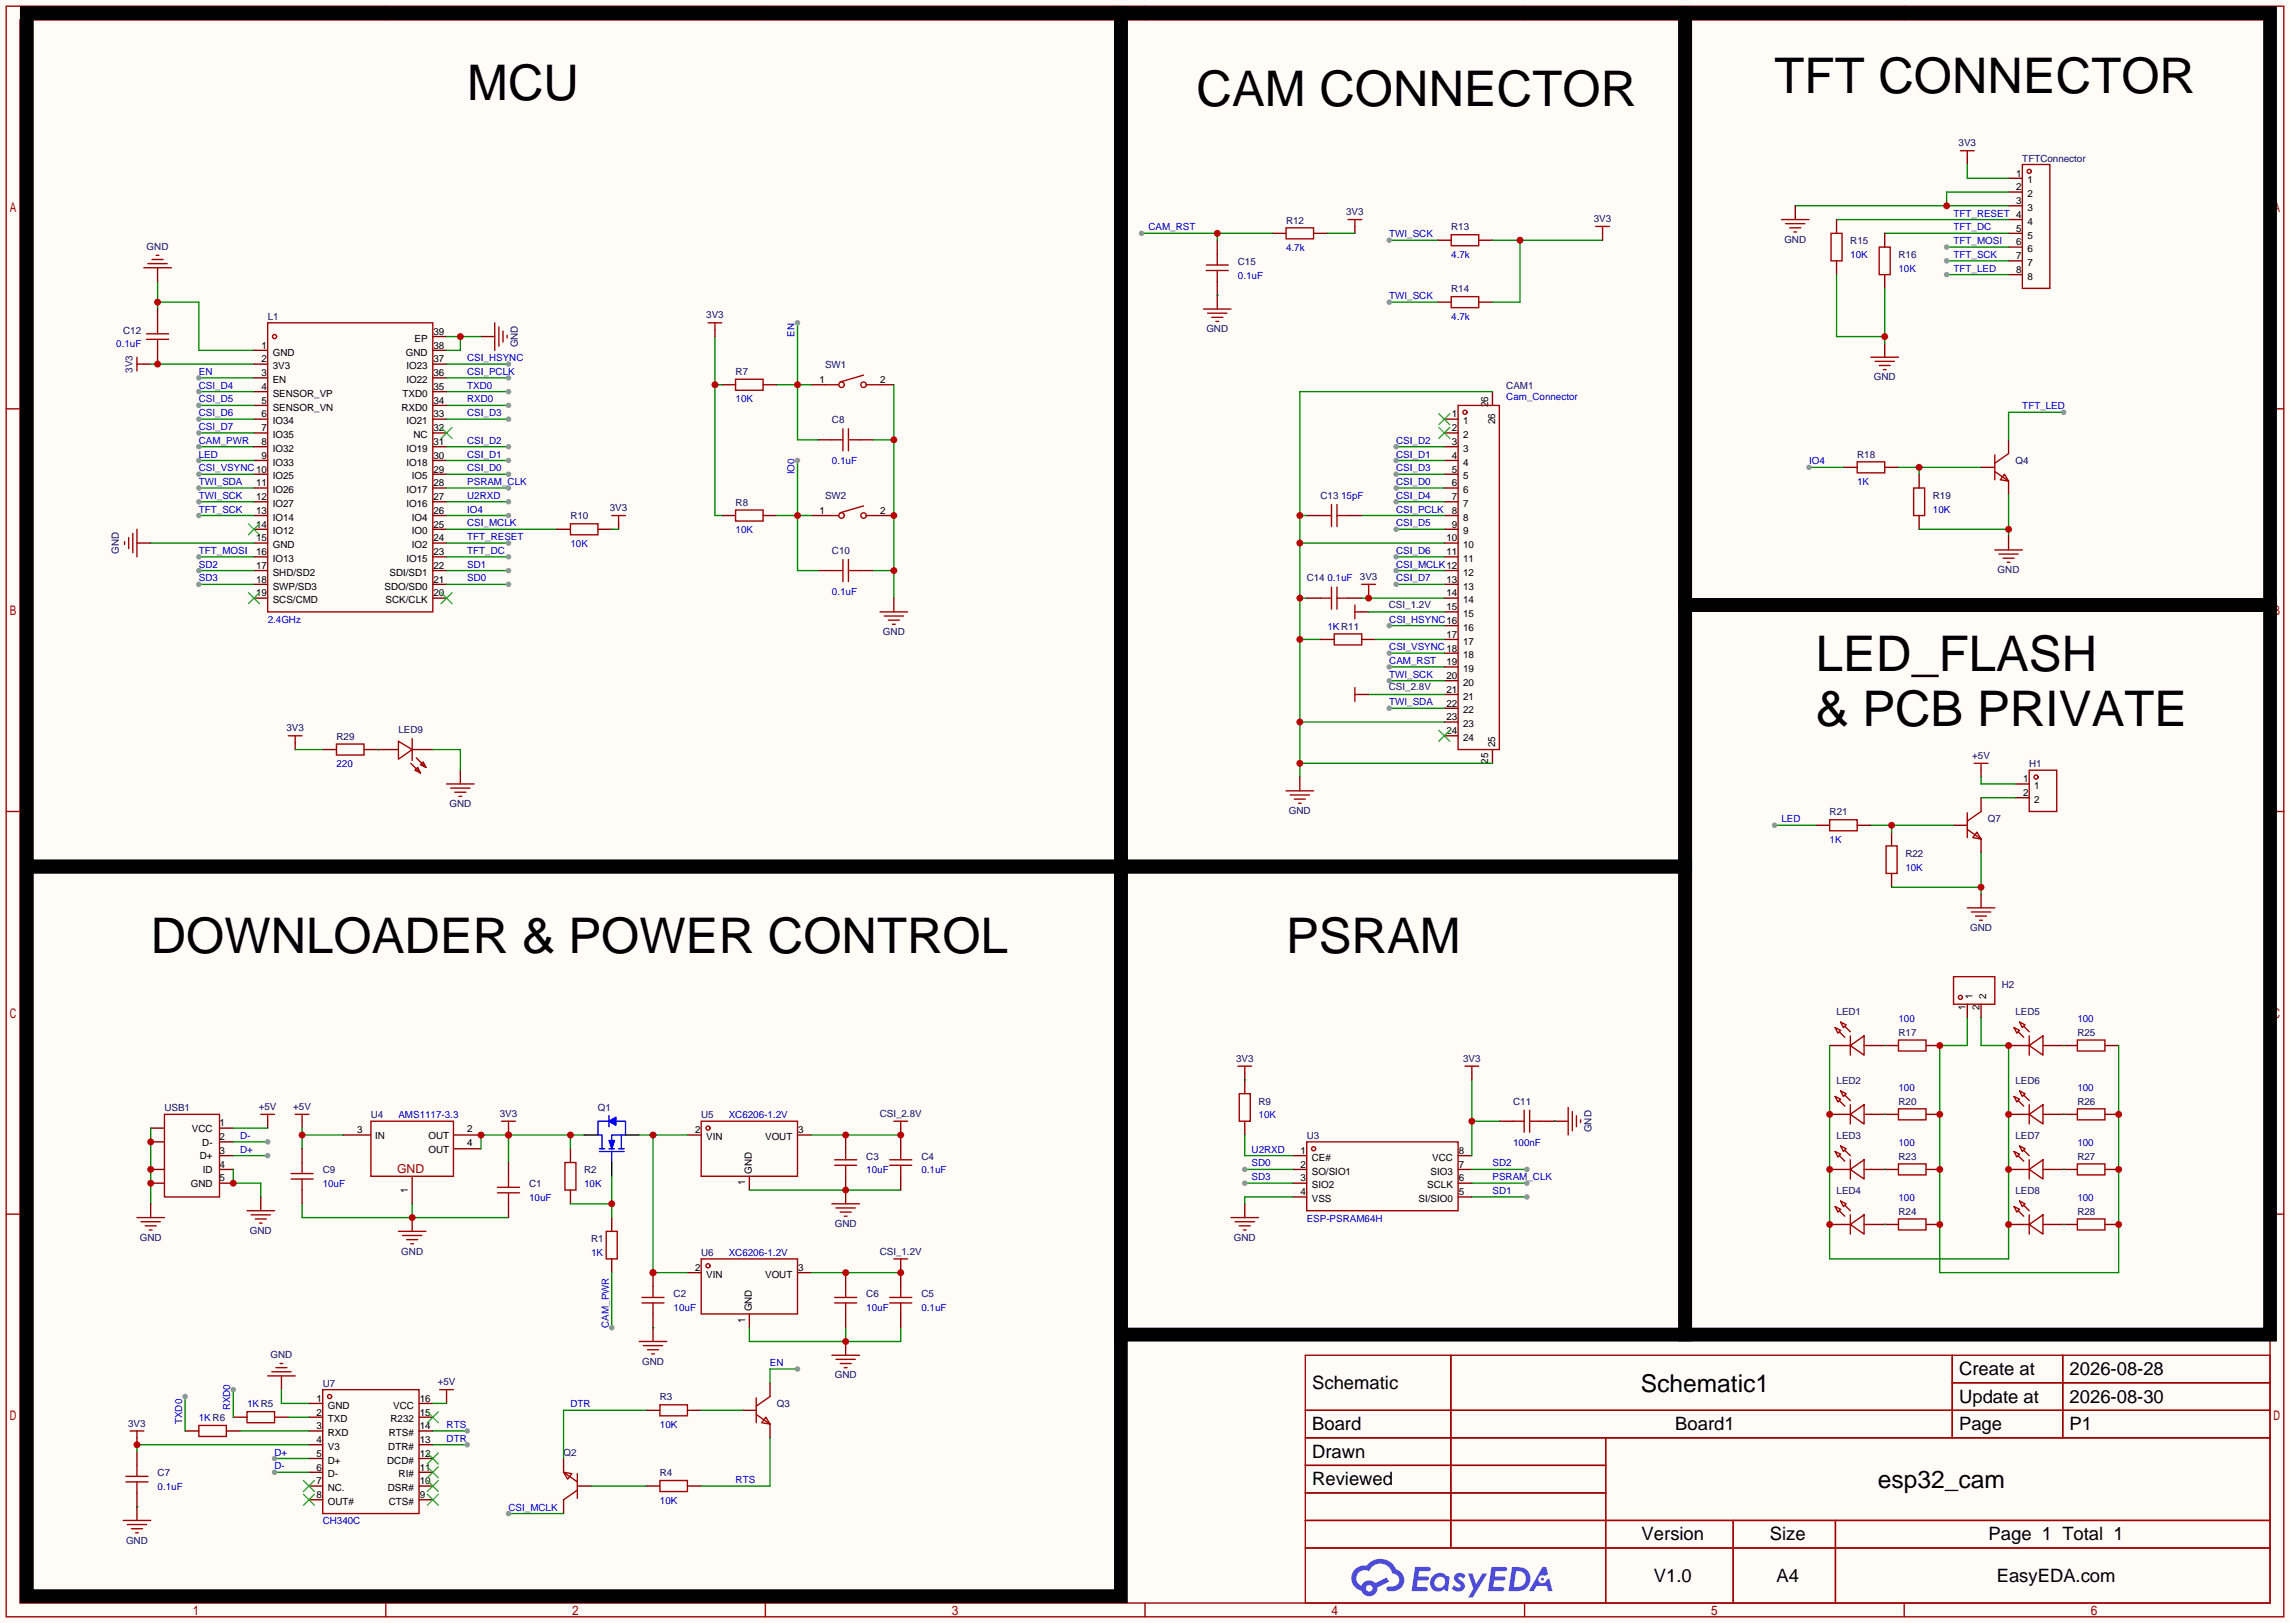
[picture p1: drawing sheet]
<svg xmlns="http://www.w3.org/2000/svg" width="423mm" height="299mm" viewBox="0 0 423 299" stroke-linecap="round" stroke-linejoin="round" font-family="sans-serif">
<defs><g id="words">
<g font-size="9.1">
<text x="327.5" y="17.1">TFT CONNECTOR</text>
<text x="86.2" y="18.4">MCU</text>
<text x="220.9" y="19.6">CAM CONNECTOR</text>
<text x="335.2" y="123.8">LED_FLASH</text>
<text x="335.2" y="133.9">&amp; PCB PRIVATE</text>
<text x="27.8" y="175.9">DOWNLOADER &amp; POWER CONTROL</text>
<text x="237.4" y="175.9">PSRAM</text>
</g>
<g font-size="4.5">
<text x="302.8" y="256.9">Schematic1</text>
<text x="346.6" y="274.6">esp32_cam</text>
</g>
<g font-size="3.4">
<text x="242.2" y="256.3">Schematic</text>
<text x="361.6" y="253.8">Create at</text>
<text x="382" y="253.8">2026-08-28</text>
<text x="242.2" y="263.9">Board</text>
<text x="309.2" y="263.9">Board1</text>
<text x="361.6" y="258.8">Update at</text>
<text x="361.6" y="263.9">Page</text>
<text x="382" y="258.8">2026-08-30</text>
<text x="382" y="263.9">P1</text>
<text x="242.2" y="269">Drawn</text>
<text x="242.2" y="274.1">Reviewed</text>
<text x="303" y="284.2">Version</text>
<text x="326.7" y="284.2">Size</text>
<text x="367" y="284.2">Page 1 Total 1</text>
<text x="305.3" y="291.9">V1.0</text>
<text x="327.9" y="291.9">A4</text>
<text x="368.5" y="291.9">EasyEDA.com</text>
</g>
<text font-size="2.3" fill="#a00000" x="73.3" y="216.3">GND</text>
<g font-size="1.8" fill="#000080">
<text x="361.5" y="27">3V3</text>
<text x="373.3" y="29.8">TFTConnector</text>
<text x="237.4" y="41.2">R12</text>
<text x="248.5" y="39.7">3V3</text>
<text x="294.2" y="41">3V3</text>
<text x="27.1" y="46.1">GND</text>
<text x="267.8" y="42.5">R13</text>
<text x="329.3" y="44.8">GND</text>
<text x="341.5" y="45">R15</text>
<text x="350.4" y="47.6">R16</text>
<text x="228.5" y="48.9">C15</text>
<text x="267.8" y="53.9">R14</text>
<text x="49.4" y="59">L1</text>
<text x="130.3" y="58.8">3V3</text>
<text x="22.7" y="61.6">C12</text>
<text x="95.6" y="64.1" transform="rotate(-90 95.6 64.1)">GND</text>
<text x="222.6" y="61.3">GND</text>
<text x="24.5" y="68.8" transform="rotate(-90 24.5 68.8)">3V3</text>
<text x="135.8" y="69.2">R7</text>
<text x="152.3" y="67.9">SW1</text>
<text x="278" y="71.7">CAM1</text>
<text x="345.8" y="70.2">GND</text>
<text x="153.5" y="78.1">C8</text>
<text x="342.8" y="84.4">R18</text>
<text x="372" y="85.7">Q4</text>
<text x="105.3" y="95.8">R10</text>
<text x="112.6" y="94.3">3V3</text>
<text x="135.8" y="93.3">R8</text>
<text x="152.3" y="92">SW2</text>
<text x="243.7" y="92">C13</text>
<text x="356.7" y="92">R19</text>
<text x="21.9" y="102.2" transform="rotate(-90 21.9 102.2)">GND</text>
<text x="153.5" y="102.2">C10</text>
<text x="241.2" y="107.3">C14</text>
<text x="251" y="107">3V3</text>
<text x="368.7" y="105.8">GND</text>
<text x="256.3" y="112.1">CSI_1.2V</text>
<text x="163" y="117.2">GND</text>
<text x="256.3" y="127.3">CSI_2.8V</text>
<text x="52.9" y="135">3V3</text>
<text x="62.1" y="136.5">R29</text>
<text x="73.5" y="135.2">LED9</text>
<text x="364" y="140">+5V</text>
<text x="374.5" y="141.6">H1</text>
<text x="82.9" y="148.9">GND</text>
<text x="237.9" y="150.2">GND</text>
<text x="337.7" y="150.5">R21</text>
<text x="366.9" y="151.7">Q7</text>
<text x="351.7" y="158.1">R22</text>
<text x="363.6" y="171.8">GND</text>
<text x="369.4" y="182.2">H2</text>
<text x="339" y="187.3">LED1</text>
<text x="350.4" y="191.1">R17</text>
<text x="372" y="187.3">LED5</text>
<text x="383.4" y="191.1">R25</text>
<text x="228.1" y="195.9">3V3</text>
<text x="270" y="195.9">3V3</text>
<text x="232.3" y="203.8">R9</text>
<text x="279.3" y="203.8">C11</text>
<text x="339" y="200">LED2</text>
<text x="350.4" y="203.8">R20</text>
<text x="372" y="200">LED6</text>
<text x="383.4" y="203.8">R26</text>
<text x="30.4" y="205.1">USB1</text>
<text x="47.8" y="204.8">+5V</text>
<text x="54.1" y="204.8">+5V</text>
<text x="68.5" y="206.3">U4</text>
<text x="92.2" y="206.1">3V3</text>
<text x="110.4" y="205.1">Q1</text>
<text x="129.4" y="206.3">U5</text>
<text x="162.4" y="206.1">CSI_2.8V</text>
<text x="293.7" y="208.9" transform="rotate(-90 293.7 208.9)">GND</text>
<text x="159.9" y="214">C3</text>
<text x="170.1" y="214">C4</text>
<text x="241.2" y="210.1">U3</text>
<text x="339" y="210.1">LED3</text>
<text x="350.4" y="214">R23</text>
<text x="372" y="210.1">LED7</text>
<text x="383.4" y="214">R27</text>
<text x="59.6" y="216.5">C9</text>
<text x="97.7" y="219">C1</text>
<text x="107.8" y="216.5">R2</text>
<text x="339" y="220.3">LED4</text>
<text x="372" y="220.3">LED8</text>
<text x="46.1" y="227.7">GND</text>
<text x="154.1" y="226.4">GND</text>
<text x="350.4" y="224.1">R24</text>
<text x="383.4" y="224.1">R28</text>
<text x="25.8" y="228.9">GND</text>
<text x="74.1" y="231.5">GND</text>
<text x="109.1" y="229.2">R1</text>
<text x="129.4" y="231.7">U6</text>
<text x="162.4" y="231.5">CSI_1.2V</text>
<text x="227.7" y="228.9">GND</text>
<text x="124.3" y="239.4">C2</text>
<text x="159.9" y="239.4">C6</text>
<text x="170.1" y="239.4">C5</text>
<text x="49.9" y="250.5">GND</text>
<text x="118.5" y="251.8">GND</text>
<text x="59.6" y="255.9">U7</text>
<text x="80.8" y="255.6">+5V</text>
<text x="154.1" y="254.3">GND</text>
<text x="23.7" y="263.2">3V3</text>
<text x="121.8" y="258.4">R3</text>
<text x="143.4" y="259.7">Q3</text>
<text x="104" y="268.6">Q2</text>
<text x="29.1" y="272.4">C7</text>
<text x="121.8" y="272.4">R4</text>
<text x="23.3" y="284.8">GND</text>
</g>
<g font-size="1.8">
<text x="372.1" y="32.6">1</text>
<text x="372.1" y="35.1">2</text>
<text x="374.2" y="33.9">1</text>
<text x="372.1" y="37.7">3</text>
<text x="374.2" y="36.4">2</text>
<text x="374.2" y="38.9">3</text>
<text x="374.2" y="41.5">4</text>
<text x="372.1" y="42.7">5</text>
<text x="372.1" y="45.3">6</text>
<text x="372.1" y="47.8">7</text>
<text x="374.2" y="44">5</text>
<text x="374.2" y="46.6">6</text>
<text x="372.1" y="50.4">8</text>
<text x="374.2" y="49.1">7</text>
<text x="374.2" y="51.6">8</text>
<text x="48.3" y="64.3">1</text>
<text x="50.3" y="65.6">GND</text>
<text x="74.9" y="65.6">GND</text>
<text x="76.5" y="63.1">EP</text>
<text x="80" y="64.3">38</text>
<text x="80" y="61.8">39</text>
<text x="48.3" y="66.9">2</text>
<text x="48.3" y="69.4">3</text>
<text x="48.3" y="72">4</text>
<text x="50.3" y="68.1">3V3</text>
<text x="50.3" y="70.7">EN</text>
<text x="75" y="70.7">IO22</text>
<text x="75" y="68.1">IO23</text>
<text x="80" y="72">35</text>
<text x="80" y="69.4">36</text>
<text x="80" y="66.9">37</text>
<text x="151.3" y="70.7">1</text>
<text x="162.4" y="70.7">2</text>
<text x="48.3" y="74.5">5</text>
<text x="48.3" y="77">6</text>
<text x="50.3" y="73.2">SENSOR_VP</text>
<text x="50.3" y="75.8">SENSOR_VN</text>
<text x="74.1" y="75.8">RXD0</text>
<text x="74.3" y="73.2">TXD0</text>
<text x="80" y="77">33</text>
<text x="80" y="74.5">34</text>
<text x="268" y="77">1</text>
<text x="274.7" y="75.2" transform="rotate(-90 274.7 75.2)">26</text>
<text x="48.3" y="79.6">7</text>
<text x="48.3" y="82.1">8</text>
<text x="50.3" y="78.3">IO34</text>
<text x="50.3" y="80.8">IO35</text>
<text x="50.3" y="83.4">IO32</text>
<text x="75" y="83.4">IO19</text>
<text x="75" y="78.3">IO21</text>
<text x="76.3" y="80.8">NC</text>
<text x="80" y="82.1">31</text>
<text x="80" y="79.6">32</text>
<text x="268" y="82.1">3</text>
<text x="268" y="79.6">2</text>
<text x="270.1" y="83.4">3</text>
<text x="270.1" y="80.8">2</text>
<text x="270.1" y="78.3">1</text>
<text x="275.9" y="78.2" transform="rotate(-90 275.9 78.2)">26</text>
<text x="47.3" y="89.7">11</text>
<text x="48.3" y="84.7">9</text>
<text x="50.3" y="85.9">IO33</text>
<text x="50.3" y="88.5">IO25</text>
<text x="75" y="85.9">IO18</text>
<text x="76" y="88.5">IO5</text>
<text x="80" y="89.7">28</text>
<text x="80" y="87.2">29</text>
<text x="80" y="84.7">30</text>
<text x="268" y="89.7">6</text>
<text x="268" y="87.2">5</text>
<text x="268" y="84.7">4</text>
<text x="270.1" y="88.5">5</text>
<text x="270.1" y="85.9">4</text>
<text x="47.3" y="92.3">12</text>
<text x="47.3" y="94.8">13</text>
<text x="50.3" y="91">IO26</text>
<text x="50.3" y="93.5">IO27</text>
<text x="75" y="93.5">IO16</text>
<text x="75" y="91">IO17</text>
<text x="80" y="94.8">26</text>
<text x="80" y="92.3">27</text>
<text x="151.3" y="94.8">1</text>
<text x="162.4" y="94.8">2</text>
<text x="268" y="94.8">8</text>
<text x="268" y="92.3">7</text>
<text x="270.1" y="93.5">7</text>
<text x="270.1" y="91">6</text>
<text x="47.3" y="97.4">14</text>
<text x="47.3" y="99.9">15</text>
<text x="50.3" y="96.1">IO14</text>
<text x="50.3" y="98.6">IO12</text>
<text x="50.3" y="101.2">GND</text>
<text x="76" y="101.2">IO2</text>
<text x="76" y="98.6">IO0</text>
<text x="76" y="96.1">IO4</text>
<text x="80" y="99.9">24</text>
<text x="80" y="97.4">25</text>
<text x="267" y="99.9">10</text>
<text x="268" y="97.4">9</text>
<text x="270.1" y="101.2">10</text>
<text x="270.1" y="98.6">9</text>
<text x="270.1" y="96.1">8</text>
<text x="47.3" y="102.4">16</text>
<text x="47.3" y="105">17</text>
<text x="47.3" y="107.5">18</text>
<text x="50.3" y="103.7">IO13</text>
<text x="50.3" y="106.2">SHD/SD2</text>
<text x="71.9" y="106.2">SDI/SD1</text>
<text x="75" y="103.7">IO15</text>
<text x="80" y="107.5">21</text>
<text x="80" y="105">22</text>
<text x="80" y="102.4">23</text>
<text x="267" y="107.5">13</text>
<text x="267" y="102.4">11</text>
<text x="270.1" y="106.2">12</text>
<text x="270.1" y="103.7">11</text>
<text x="47.3" y="110.1">19</text>
<text x="50.3" y="108.8">SWP/SD3</text>
<text x="50.3" y="111.3">SCS/CMD</text>
<text x="71" y="108.8">SDO/SD0</text>
<text x="71.2" y="111.3">SCK/CLK</text>
<text x="80" y="110.1">20</text>
<text x="267" y="112.6">15</text>
<text x="267" y="110.1">14</text>
<text x="270.1" y="113.9">15</text>
<text x="270.1" y="111.3">14</text>
<text x="270.1" y="108.8">13</text>
<text x="267" y="117.7">17</text>
<text x="270.1" y="118.9">17</text>
<text x="270.1" y="116.4">16</text>
<text x="267" y="125.3">20</text>
<text x="267" y="122.8">19</text>
<text x="270.1" y="124">19</text>
<text x="270.1" y="121.5">18</text>
<text x="267" y="130.4">22</text>
<text x="267" y="127.8">21</text>
<text x="270.1" y="131.6">22</text>
<text x="270.1" y="129.1">21</text>
<text x="270.1" y="126.6">20</text>
<text x="267" y="135.5">24</text>
<text x="267" y="132.9">23</text>
<text x="270.1" y="136.7">24</text>
<text x="270.1" y="134.2">23</text>
<text x="275.9" y="137.8" transform="rotate(-90 275.9 137.8)">25</text>
<text x="274.7" y="140.9" transform="rotate(-90 274.7 140.9)">25</text>
<text x="373.4" y="144.3">1</text>
<text x="373.4" y="146.9">2</text>
<text x="375.5" y="145.6">1</text>
<text x="375.5" y="148.2">2</text>
<text x="364.1" y="184.4" transform="rotate(-90 364.1 184.4)">1</text>
<text x="366.6" y="184.4" transform="rotate(-90 366.6 184.4)">2</text>
<text x="362.8" y="186.4" transform="rotate(-90 362.8 186.4)">1</text>
<text x="365.3" y="186.4" transform="rotate(-90 365.3 186.4)">2</text>
<text x="35.4" y="208.9">VCC</text>
<text x="40.5" y="207.8">1</text>
<text x="65.9" y="209.1">3</text>
<text x="86.2" y="208.9">2</text>
<text x="128.3" y="209.1">2</text>
<text x="147.3" y="209.1">3</text>
<text x="36.9" y="213.9">D+</text>
<text x="37.3" y="211.4">D-</text>
<text x="40.5" y="215.5">4</text>
<text x="40.5" y="212.9">3</text>
<text x="40.5" y="210.4">2</text>
<text x="69.2" y="210.1">IN</text>
<text x="79.1" y="210.1">OUT</text>
<text x="79.1" y="212.7">OUT</text>
<text x="86.2" y="211.4">4</text>
<text x="130.4" y="210.4">VIN</text>
<text x="141.2" y="210.4">VOUT</text>
<text x="240" y="212.9">1</text>
<text x="240" y="215.5">2</text>
<text x="242.1" y="214.2">CE#</text>
<text x="264.3" y="214.2">VCC</text>
<text x="269.2" y="215.5">7</text>
<text x="269.2" y="212.9">8</text>
<text x="35.2" y="219">GND</text>
<text x="37.4" y="216.5">ID</text>
<text x="40.5" y="218">5</text>
<text x="75.3" y="220.1" transform="rotate(-90 75.3 220.1)">1</text>
<text x="137.5" y="218.7" transform="rotate(-90 137.5 218.7)">1</text>
<text x="138.8" y="216.6" transform="rotate(-90 138.8 216.6)">GND</text>
<text x="240" y="218">3</text>
<text x="240" y="220.5">4</text>
<text x="242.1" y="216.7">SO/SIO1</text>
<text x="242.1" y="219.3">SIO2</text>
<text x="242.1" y="221.8">VSS</text>
<text x="261.8" y="221.8">SI/SIO0</text>
<text x="263.4" y="219.3">SCLK</text>
<text x="264" y="216.7">SIO3</text>
<text x="269.2" y="220.5">5</text>
<text x="269.2" y="218">6</text>
<text x="128.3" y="234.5">2</text>
<text x="130.4" y="235.8">VIN</text>
<text x="141.2" y="235.8">VOUT</text>
<text x="147.3" y="234.5">3</text>
<text x="137.5" y="244.1" transform="rotate(-90 137.5 244.1)">1</text>
<text x="138.8" y="242" transform="rotate(-90 138.8 242)">GND</text>
<text x="58.4" y="258.6">1</text>
<text x="58.4" y="261.2">2</text>
<text x="58.4" y="263.7">3</text>
<text x="60.5" y="259.9">GND</text>
<text x="60.5" y="262.5">TXD</text>
<text x="72.1" y="262.5">R232</text>
<text x="72.6" y="259.9">VCC</text>
<text x="77.5" y="263.7">14</text>
<text x="77.5" y="261.2">15</text>
<text x="77.5" y="258.6">16</text>
<text x="58.4" y="266.3">4</text>
<text x="58.4" y="268.8">5</text>
<text x="60.5" y="265">RXD</text>
<text x="60.5" y="267.5">V3</text>
<text x="71.7" y="267.5">DTR#</text>
<text x="71.8" y="265">RTS#</text>
<text x="77.5" y="268.8">12</text>
<text x="77.5" y="266.3">13</text>
<text x="58.4" y="271.3">6</text>
<text x="58.4" y="273.9">7</text>
<text x="60.5" y="270.1">D+</text>
<text x="60.5" y="272.6">D-</text>
<text x="60.5" y="275.2">NC.</text>
<text x="71.5" y="270.1">DCD#</text>
<text x="71.6" y="275.2">DSR#</text>
<text x="73.6" y="272.6">RI#</text>
<text x="77.5" y="273.9">10</text>
<text x="77.5" y="271.3">11</text>
<text x="58.4" y="276.4">8</text>
<text x="60.5" y="277.7">OUT#</text>
<text x="71.8" y="277.7">CTS#</text>
<text x="77.5" y="276.4">9</text>
</g>
<g font-size="1.8" fill="#00f">
<text x="360.6" y="40">TFT_RESET 4</text>
<text x="212" y="42.5">CAM_RST</text>
<text x="237.4" y="46.3">4.7k</text>
<text x="256.4" y="43.8">TWI_SCK</text>
<text x="267.8" y="47.6">4.7k</text>
<text x="341.5" y="47.6">10K</text>
<text x="360.6" y="47.6">TFT_SCK</text>
<text x="360.6" y="45">TFT_MOSI</text>
<text x="360.6" y="42.5">TFT_DC</text>
<text x="228.5" y="51.4">0.1uF</text>
<text x="350.4" y="50.1">10K</text>
<text x="360.6" y="50.1">TFT_LED</text>
<text x="256.4" y="55.2">TWI_SCK</text>
<text x="267.8" y="59">4.7k</text>
<text x="21.5" y="64.1">0.1uF</text>
<text x="146.6" y="62.1" transform="rotate(-90 146.6 62.1)">EN</text>
<text x="36.7" y="69.2">EN</text>
<text x="36.7" y="71.7">CSI_D4</text>
<text x="86.2" y="71.7">TXD0</text>
<text x="86.2" y="66.6">CSI_HSYNC</text>
<text x="86.2" y="69.2">CSI_PCLK</text>
<text x="36.7" y="74.3">CSI_D5</text>
<text x="36.7" y="76.8">CSI_D6</text>
<text x="86.2" y="74.3">RXD0</text>
<text x="86.2" y="76.8">CSI_D3</text>
<text x="135.8" y="74.3">10K</text>
<text x="278" y="73.8">Cam_Connector</text>
<text x="373.3" y="75.5">TFT_LED</text>
<text x="36.7" y="81.9">CAM_PWR</text>
<text x="36.7" y="79.3">CSI_D7</text>
<text x="86.2" y="81.9">CSI_D2</text>
<text x="257.7" y="81.9">CSI_D2</text>
<text x="36.7" y="87">CSI_VSYNC10</text>
<text x="36.7" y="89.5">TWI_SDA</text>
<text x="36.7" y="84.4">LED</text>
<text x="86.2" y="89.5">PSRAM_CLK</text>
<text x="86.2" y="87">CSI_D0</text>
<text x="86.2" y="84.4">CSI_D1</text>
<text x="146.6" y="87.5" transform="rotate(-90 146.6 87.5)">IO0</text>
<text x="153.5" y="85.7">0.1uF</text>
<text x="257.7" y="84.4">CSI_D1</text>
<text x="257.7" y="87">CSI_D3</text>
<text x="257.7" y="89.5">CSI_D0</text>
<text x="333.9" y="85.7">IO4</text>
<text x="342.8" y="89.5">1K</text>
<text x="36.7" y="92">TWI_SCK</text>
<text x="36.7" y="94.6">TFT_SCK</text>
<text x="86.2" y="92">U2RXD</text>
<text x="86.2" y="94.6">IO4</text>
<text x="247.5" y="92">15pF</text>
<text x="257.7" y="92">CSI_D4</text>
<text x="257.7" y="94.6">CSI_PCLK</text>
<text x="356.7" y="94.6">10K</text>
<text x="86.2" y="97.1">CSI_MCLK</text>
<text x="86.2" y="99.7">TFT_RESET</text>
<text x="105.3" y="100.9">10K</text>
<text x="135.8" y="98.4">10K</text>
<text x="257.7" y="97.1">CSI_D5</text>
<text x="36.7" y="107.3">SD3</text>
<text x="36.7" y="104.7">SD2</text>
<text x="36.7" y="102.2">TFT_MOSI</text>
<text x="86.2" y="107.3">SD0</text>
<text x="86.2" y="104.7">SD1</text>
<text x="86.2" y="102.2">TFT_DC</text>
<text x="245" y="107.3">0.1uF</text>
<text x="257.7" y="102.2">CSI_D6</text>
<text x="257.7" y="104.7">CSI_MCLK12</text>
<text x="257.7" y="107.3">CSI_D7</text>
<text x="153.5" y="109.8">0.1uF</text>
<text x="49.4" y="114.9">2.4GHz</text>
<text x="245" y="116.2">1K R11</text>
<text x="256.4" y="114.9">CSI_HSYNC16</text>
<text x="256.4" y="120">CSI_VSYNC18</text>
<text x="256.4" y="122.5">CAM_RST</text>
<text x="256.4" y="125.1">TWI_SCK</text>
<text x="256.4" y="130.1">TWI_SDA</text>
<text x="62.1" y="141.6">220</text>
<text x="328.8" y="151.7">LED</text>
<text x="337.7" y="155.5">1K</text>
<text x="351.7" y="160.6">10K</text>
<text x="350.4" y="188.6">100</text>
<text x="383.4" y="188.6">100</text>
<text x="350.4" y="201.3">100</text>
<text x="383.4" y="201.3">100</text>
<text x="73.5" y="206.3">AMS1117-3.3</text>
<text x="134.5" y="206.3">XC6206-1.2V</text>
<text x="232.3" y="206.3">10K</text>
<text x="44.3" y="212.7">D+</text>
<text x="44.3" y="210.1">D-</text>
<text x="231" y="212.7">U2RXD</text>
<text x="231" y="215.2">SD0</text>
<text x="275.5" y="215.2">SD2</text>
<text x="279.3" y="211.4">100nF</text>
<text x="350.4" y="211.4">100</text>
<text x="383.4" y="211.4">100</text>
<text x="59.6" y="219">10uF</text>
<text x="97.7" y="221.6">10uF</text>
<text x="107.8" y="219">10K</text>
<text x="159.9" y="216.5">10uF</text>
<text x="170.1" y="216.5">0.1uF</text>
<text x="231" y="217.8">SD3</text>
<text x="275.5" y="217.8">PSRAM_CLK</text>
<text x="275.5" y="220.3">SD1</text>
<text x="350.4" y="221.6">100</text>
<text x="383.4" y="221.6">100</text>
<text x="241.2" y="225.4">ESP-PSRAM64H</text>
<text x="109.1" y="231.7">1K</text>
<text x="134.5" y="231.7">XC6206-1.2V</text>
<text x="112.4" y="245" transform="rotate(-90 112.4 245)">CAM_PWR</text>
<text x="124.3" y="241.9">10uF</text>
<text x="159.9" y="241.9">10uF</text>
<text x="170.1" y="241.9">0.1uF</text>
<text x="142.1" y="252.1">EN</text>
<text x="33.6" y="262.8" transform="rotate(-90 33.6 262.8)">TXD0</text>
<text x="36.7" y="262.2">1K R6</text>
<text x="42.5" y="260.2" transform="rotate(-90 42.5 260.2)">RXD0</text>
<text x="45.6" y="259.7">1K R5</text>
<text x="82.4" y="263.5">RTS</text>
<text x="105.3" y="259.7">DTR</text>
<text x="121.8" y="263.5">10K</text>
<text x="50.7" y="268.6">D+</text>
<text x="82.4" y="266">DTR</text>
<text x="29.1" y="274.9">0.1uF</text>
<text x="50.7" y="271.1">D-</text>
<text x="135.8" y="273.6">RTS</text>
<text x="59.6" y="281.3">CH340C</text>
<text x="93.9" y="278.7">CSI_MCLK</text>
<text x="121.8" y="277.5">10K</text>
</g>
</g></defs>
<path d="M0 0h422.7v299.5h-422.7z" fill="#fffcf7"/>
<g fill="none" stroke="#a10000" stroke-width=".25">
<path d="M1.1 1.1h420.4v297.2h-420.4zM3.7 3.7h415.3v292.1h-415.3zM71.2 1.1v2.6M141.3 1.1v2.6M211.3 1.1v2.6M281.4 1.1v2.6M351.5 1.1v2.6M1.1 75.4h2.6M419 75.4h2.5M1.1 149.7h2.6M419 149.7h2.5M1.1 224h2.6"/>
<path d="M419 224h2.5M240.9 250.1h178.1v45.7h-178.1zM267.8 250.1v35.5M360.3 250.1v15.2M360.3 255.1h58.7M380.7 250.1v15.2M240.9 260.2h178.1M240.9 265.3h178.1M240.9 270.4h55.5M240.9 275.5h55.5M296.4 265.3v30.5M71.2 295.8v2.5"/>
<path d="M141.3 295.8v2.5M211.3 295.8v2.5M240.9 280.5h178.1M240.9 285.6h178.1M281.4 295.8v2.5M319.9 280.5v15.3M338.8 280.5v15.3M351.5 295.8v2.5"/>
</g>
<g fill="#5487ff">
<path d="M268.7 290.5a1.3 1.3 0 0 1 1.8 .2l-.4 .7a.54 .54 0 0 0-.9-.3l.1 .2a1.58 1.58 0 0 1 1.1 1.6 1.43 1.43 0 0 1-2.5 .2l.5-.6a.64 .64 0 0 0 .5 .4 .64 .64 0 0 0 .7-.2l-.2-.3a1.6 1.6 0 0 1-1-1.5z"/>
<path d="M270.9 290.3h.9l.6 1.9 1.2-1.9h.9l-2.7 4.5h-.9l1-1.7z"/>
<path d="M261.2 289.1h1.6a1.31 1.31 0 0 1 1.2 .2 .4 .4 0 0 1-.3 .6h-1.8l-.1 .9h1.6a.4 .4 0 0 1 .4 .5 .4 .4 0 0 1-.4 .3h-1.7l-.2 1.2h.8a1.23 1.23 0 0 1 1.2 .2 .39 .39 0 0 1-.3 .6h-2.7z"/>
<path d="M275.3 289.1h1.6a1.32 1.32 0 0 1 1.2 .2 .39 .39 0 0 1-.3 .6h-1.8l-.1 .9h1.6a.4 .4 0 0 1 .4 .5 .4 .4 0 0 1-.4 .3h-1.7l-.2 1.2h.8a1.23 1.23 0 0 1 1.2 .2 .39 .39 0 0 1-.3 .6h-2.7z"/>
<path d="M284.7 289.1h.7l.3 1.4-.6 .3a.75 .75 0 0 0-1.1 .3 .75 .75 0 0 0 .5 1.1 .75 .75 0 0 0 .9-.7l.5-.3 .7 2.4h-.9l-.2-1h-1.9l-.5 1h-.9z"/>
<path d="M279.1 289.1l-.7 4.5h1.5a2.27 2.27 0 0 0 2.6-2.3 2.27 2.27 0 0 0-2.7-2.2zM279.8 289.9a1.5 1.5 0 0 1 1.8 1.5 1.5 1.5 0 0 1-1.9 1.4h-.3z"/>
<path d="M264.5 290.7a1.62 1.62 0 0 0-.4 2.1 1.62 1.62 0 0 0 2 .7l.4-.3 .3 .3 .5 .1 .3-2.5-.2-.3h-.5a1.58 1.58 0 0 0-2.4-.1zM265.1 291.3a.99 .99 0 0 1 1.6 .3 .99 .99 0 0 1-.9 1.3 .94 .94 0 0 1-1-.5 .94 .94 0 0 1 .3-1.1z"/>
<path d="M250.1 289.5a2.37 2.37 0 0 0 1.2 4 1.54 1.54 0 0 0 1.7 1 1.54 1.54 0 0 0 1.3-1.6l2.1-1.1-.5-.8-2 1.1a1.57 1.57 0 0 0-2.6 .5 1.5 1.5 0 0 1-.8-2.1 1.5 1.5 0 0 1 2.2-.5 2.23 2.23 0 0 1 2.3-1.5 2.23 2.23 0 0 1 2 1.9 1.16 1.16 0 0 1 1.2 1 1.16 1.16 0 0 1-1.1 1.3h-.6a.47 .47 0 0 0-.6 .4 .47 .47 0 0 0 .4 .5 2.23 2.23 0 0 0 2.3-.6 2.23 2.23 0 0 0 .4-2.3 2.16 2.16 0 0 0-1.3-1.2 3.2 3.2 0 0 0-5.5-.7l-1.1 .1zM252.1 293.1a.6 .6 0 0 1 1.2 0 .6 .6 0 0 1-1.2 0z"/>
<circle cx="284.7" cy="291.4" r=".28"/>
</g>
<g fill="none" stroke="#870000" stroke-width=".25">
<path d="M266.6 79.9h2.5M266.6 77.3h2.5M275.5 72.3v2.5M266.6 97.7h2.5M266.6 95.1h2.5M266.6 92.6h2.5M266.6 90h2.5M266.6 87.5h2.5M266.6 85h2.5M266.6 82.4h2.5M266.6 118h2.5M266.6 115.4h2.5"/>
<path d="M266.6 112.9h2.5M266.6 110.4h2.5M266.6 107.8h2.5M266.6 105.3h2.5M266.6 102.7h2.5M266.6 100.2h2.5M266.6 135.8h2.5M266.6 133.2h2.5M266.6 130.7h2.5M266.6 128.1h2.5M266.6 125.6h2.5M266.6 123.1h2.5"/>
<path d="M266.6 120.5h2.5M275.5 138.3v2.5M27.8 218.3h2.6M27.8 208.2h2.6M27.8 215.8h2.6M27.8 210.7h2.6M40.5 218.3h2.6M40.5 208.2h2.6M40.5 215.8h2.6M40.5 213.2h2.6M40.5 210.7h2.6M55.8 206.9v1.3"/>
<path d="M63.4 209.4h5.1M76.1 217v5.1M83.7 209.4h5.1M83.7 212h5.1M105.3 212v2.5M105.3 219.6v2.5M126.9 209.4h2.5M138.3 217v2.6M147.2 209.4h2.5M238.6 218.3h2.6M238.6 215.8h2.6M238.6 213.2h2.6"/>
<path d="M269.1 218.3h2.6M269.1 215.8h2.6M269.1 213.2h2.6M112.9 224.7v2.5M112.9 232.3v2.5M126.9 234.8h2.5M147.2 234.8h2.5M238.6 220.9h2.6M269.1 220.9h2.6M138.3 242.4v2.6"/>
</g>
<g fill="none" stroke="#a10000" stroke-width=".25">
<path d="M269.1 74.8h7.6v63.5h-7.6zM30.4 205.6h10.1v15.3h-10.1zM54.5 205.6h2.5M55.8 205.6v1.3M68.5 206.9h15.2v10.1h-15.2zM104.3 214.5h2v5.1h-2zM129.4 206.9h17.8v10.1h-17.8zM241.2 210.7h27.9v12.7h-27.9zM111.9 227.2h2v5.1h-2zM129.4 232.3h17.8v10.1h-17.8z"/>
<circle cx="270.4" cy="76.1" r=".38"/>
<circle cx="130.7" cy="208.2" r=".38"/>
<circle cx="242.4" cy="212" r=".38"/>
<circle cx="130.7" cy="233.6" r=".38"/>
</g>
<path d="M265.6 78.9l2 2M265.6 76.3l2 2.1M267.6 78.9l-2 2M267.6 76.3l-2 2.1M265.6 134.7l2 2.1M267.6 134.7l-2 2.1" fill="none" stroke="#3c3" stroke-width=".25"/>
<path d="M55.8 208.2v3.8M55.8 209.4h7.6" fill="none" stroke="#008700" stroke-width=".25"/>
<circle cx="55.8" cy="209.4" r=".63" fill="#c00"/>
<path d="M93.9 209.4v5.1M105.3 209.4v2.6M107.8 209.4h-19v2.6" fill="none" stroke="#008700" stroke-width=".25"/>
<g fill="#c00">
<circle cx="93.9" cy="209.4" r=".63"/>
<circle cx="88.8" cy="209.4" r=".63"/>
<circle cx="105.3" cy="209.4" r=".63"/>
</g>
<path d="M93.9 208.2v1.2" fill="none" stroke="#870000" stroke-width=".25"/>
<circle cx="93.9" cy="209.4" r=".63" fill="#c00"/>
<path d="M92.6 206.9h2.5M93.9 206.9v1.3M73.5 227.2h5.1M74.3 228h3.6M75.1 228.7h2M75.8 229.5h.5M24 264h2.5M25.3 264v1.3" fill="none" stroke="#a10000" stroke-width=".25"/>
<path d="M76.1 224.7v2.5M25.3 265.3v1.3" fill="none" stroke="#870000" stroke-width=".25"/>
<path d="M55.8 222.1v2.6h38.1M76.1 222.1v2.6" fill="none" stroke="#008700" stroke-width=".25"/>
<circle cx="76.1" cy="224.7" r=".63" fill="#c00"/>
<g fill="#00f" stroke="#00f" stroke-width=".25">
<path d="M112.4 210.4h1l-.5 1.6z"/>
<path d="M112.4 206.9l1.3-.8v1.5z"/>
</g>
<path d="M110.6 212.5h4.6M110.6 212h1M112.4 206.9h-2v2.5h.7v2.6M112.4 205.9v2M112.4 212h1M112.9 212.5v2M113.7 206.9h1.7v2.5h-2.5v2.6M114.2 212h1M114.7 209.4v2.6" fill="none" stroke="#00f" stroke-width=".25"/>
<path d="M107.8 209.4h2.6M112.9 214.5v2.5M115.4 209.4h2.6" fill="none" stroke="#000" stroke-width=".25"/>
<path d="M112.9 217v7.7M105.3 222.1h7.6" fill="none" stroke="#008700" stroke-width=".25"/>
<circle cx="112.9" cy="222.1" r=".63" fill="#c00"/>
<path d="M112.9 234.8v10.2" fill="none" stroke="#008700" stroke-width=".25"/>
<circle cx="112.9" cy="245" r=".51" fill="#999"/>
<path d="M138.3 219.6h27.9M149.7 209.4h16.5M149.7 234.8h16.5M138.3 245v2.5h27.9v-2.5M156.1 245v2.5" fill="none" stroke="#008700" stroke-width=".25"/>
<path d="M156.1 219.6v2.5M156.1 247.5v2.6" fill="none" stroke="#870000" stroke-width=".25"/>
<path d="M153.5 222.1h5.1M154.3 222.9h3.6M155.1 223.6h2M155.8 224.4h.5" fill="none" stroke="#a10000" stroke-width=".25"/>
<circle cx="156.1" cy="247.5" r=".63" fill="#c00"/>
<path d="M153.5 250.1h5.1M154.3 250.8h3.6M155.1 251.6h2M155.8 252.3h.5" fill="none" stroke="#a10000" stroke-width=".25"/>
<path d="M118 209.4h8.9M120.5 209.4v25.4h6.4" fill="none" stroke="#008700" stroke-width=".25"/>
<g fill="#c00">
<circle cx="120.5" cy="209.4" r=".63"/>
<circle cx="120.5" cy="234.8" r=".63"/>
</g>
<path d="M120.5 245v2.5M142.1 255.1v2.6M104 269.1v2.6M104 276.7v2.6M106.6 274.2h2.5M119.3 274.2h2.5M119.3 260.2h2.5M126.9 274.2h2.5M126.9 260.2h2.5M137 260.2h2.6M142.1 262.8v2.5" fill="none" stroke="#870000" stroke-width=".25"/>
<g fill="none" stroke="#a10000" stroke-width=".25">
<path d="M118 247.5h5.1M118.7 248.3h3.6M119.5 249h2M120.3 249.8h.5M121.8 259.2h5.1v2h-5.1zM139.6 257.9v4.6M142.1 257.7l-2.5 1.8M104 271.7l1.5 .2-.7 1zM104 271.7l2.6 1.7M106.6 275l-2.6 1.7M106.6 271.9v4.6M121.8 273.2h5.1v2h-5.1z"/>
<path d="M139.6 261l2.5 1.8M141.4 261.5l.7 1.3-1.5-.3z"/>
</g>
<path d="M147.2 252.6h-5.1v2.5M109.1 274.2h10.2M119.3 260.2h-15.3v8.9M129.4 260.2h7.6M142.1 265.3v8.9h-12.7" fill="none" stroke="#008700" stroke-width=".25"/>
<circle cx="147.2" cy="252.6" r=".51" fill="#999"/>
<path d="M93.9 279.3h10.1" fill="none" stroke="#008700" stroke-width=".25"/>
<circle cx="93.9" cy="279.3" r=".51" fill="#999"/>
<g fill="none" stroke="#a10000" stroke-width=".25">
<path d="M53.7 216.5h4.1M53.7 217.6h4.1M55.8 214.5v2M55.8 217.6v2M91.8 219.1h4.1M93.9 217v2.1M91.8 220.1h4.1M93.9 220.1v2M49.4 253.9h5.1M50.2 253.1h3.5M50.9 252.3h2.1M51.7 251.6h.5"/>
<path d="M59.6 256.4h17.7v22.9h-17.7zM120.5 240.4v2M36.7 263h5.1v2h-5.1zM45.6 260.5h5.1v2h-5.1z"/>
<circle cx="60.8" cy="257.7" r=".38"/>
</g>
<g fill="none" stroke="#870000" stroke-width=".25">
<path d="M55.8 212v2.5M55.8 219.6v2.5M93.9 214.5v2.5M93.9 222.1v2.6M120.5 234.8v2.6M51.9 253.9v2.5M57 259h2.6M77.3 259h2.6M34.2 264h2.5M41.8 264h2.5M43.1 261.5h2.5M50.7 261.5h2.5"/>
<path d="M57 261.5h2.6M57 264h2.6M57 266.6h2.6M57 269.1h2.6M57 271.7h2.6M57 274.2h2.6M57 276.7h2.6M77.3 261.5h2.6M77.3 264h2.6M77.3 266.6h2.6M77.3 269.1h2.6M77.3 271.7h2.6"/>
<path d="M77.3 274.2h2.6M77.3 276.7h2.6"/>
</g>
<g fill="none" stroke="#3c3" stroke-width=".25">
<path d="M56 273.2l2 2M56 275.7l2 2M58 273.2l-2 2M58 275.7l-2 2M78.9 275.7l2 2M78.9 273.2l2 2M78.9 270.6l2 2.1M78.9 268.1l2 2M78.9 260.5l2 2M80.9 275.7l-2 2M80.9 273.2l-2 2M80.9 270.6l-2 2.1"/>
<path d="M80.9 268.1l-2 2M80.9 260.5l-2 2"/>
</g>
<path d="M51.9 256.4v2.6h5.1M44.3 264h12.7M53.2 261.5h3.8" fill="none" stroke="#008700" stroke-width=".25"/>
<circle cx="120.5" cy="234.8" r=".63" fill="#c00"/>
<path d="M156.1 215v2M118.5 239.4h4.1M120.5 237.4v2M118.5 240.4h4.1" fill="none" stroke="#a10000" stroke-width=".25"/>
<path d="M156.1 209.4v2.6M120.5 242.4v2.6" fill="none" stroke="#870000" stroke-width=".25"/>
<path d="M120.5 245h.1" fill="none" stroke="#008700" stroke-width=".25"/>
<circle cx="156.1" cy="209.4" r=".63" fill="#c00"/>
<path d="M154.1 214h4M156.1 212v2" fill="none" stroke="#a10000" stroke-width=".25"/>
<path d="M156.1 217v2.6" fill="none" stroke="#870000" stroke-width=".25"/>
<circle cx="156.1" cy="219.6" r=".63" fill="#c00"/>
<path d="M154.1 215h4M164.2 215h4.1M164.2 214h4.1M166.2 212v2M166.2 215v2M164.2 239.4h4.1M166.2 237.4v2M156.1 240.4v2M164.2 240.4h4.1M166.2 240.4v2" fill="none" stroke="#a10000" stroke-width=".25"/>
<path d="M166.2 209.4v2.6M166.2 217v2.6M156.1 234.8v2.6M166.2 234.8v2.6M166.2 242.4v2.6" fill="none" stroke="#870000" stroke-width=".25"/>
<circle cx="156.1" cy="234.8" r=".63" fill="#c00"/>
<path d="M154.1 239.4h4M156.1 237.4v2M154.1 240.4h4M23.2 272.4h4.1M23.2 273.4h4.1M25.3 270.4v2M25.3 273.4v2.1" fill="none" stroke="#a10000" stroke-width=".25"/>
<path d="M156.1 242.4v2.6M25.3 267.8v2.6M25.3 275.5v2.5" fill="none" stroke="#870000" stroke-width=".25"/>
<path d="M57 266.6h-31.7v1.2" fill="none" stroke="#008700" stroke-width=".25"/>
<circle cx="25.3" cy="266.6" r=".63" fill="#c00"/>
<path d="M82.4 257.7v1.3" fill="none" stroke="#870000" stroke-width=".25"/>
<path d="M81.2 256.4h2.5M82.4 256.4v1.3" fill="none" stroke="#a10000" stroke-width=".25"/>
<path d="M79.9 259h2.5M79.9 264h6.3" fill="none" stroke="#008700" stroke-width=".25"/>
<circle cx="86.2" cy="264" r=".51" fill="#999"/>
<path d="M79.9 266.6h6.3" fill="none" stroke="#008700" stroke-width=".25"/>
<circle cx="86.2" cy="266.6" r=".51" fill="#999"/>
<path d="M43.1 256.4v5.1" fill="none" stroke="#008700" stroke-width=".25"/>
<circle cx="43.1" cy="256.4" r=".51" fill="#999"/>
<path d="M34.2 257.7v6.3" fill="none" stroke="#008700" stroke-width=".25"/>
<circle cx="34.2" cy="257.7" r=".51" fill="#999"/>
<path d="M50.7 269.1h6.3" fill="none" stroke="#008700" stroke-width=".25"/>
<circle cx="50.7" cy="269.1" r=".51" fill="#999"/>
<path d="M50.7 271.7h6.3" fill="none" stroke="#008700" stroke-width=".25"/>
<circle cx="50.7" cy="271.7" r=".51" fill="#999"/>
<path d="M48.1 220.9v2.5" fill="none" stroke="#870000" stroke-width=".25"/>
<path d="M45.6 223.4h5.1M46.4 224.2h3.5M47.1 224.9h2M47.9 225.7h.5" fill="none" stroke="#a10000" stroke-width=".25"/>
<path d="M43.1 215.8v2.5h5v2.6" fill="none" stroke="#008700" stroke-width=".25"/>
<circle cx="43.1" cy="218.3" r=".63" fill="#c00"/>
<path d="M43.1 213.2h6.3" fill="none" stroke="#008700" stroke-width=".25"/>
<circle cx="49.4" cy="213.2" r=".51" fill="#999"/>
<path d="M43.1 210.7h6.3" fill="none" stroke="#008700" stroke-width=".25"/>
<circle cx="49.4" cy="210.7" r=".51" fill="#999"/>
<path d="M49.4 206.9v1.3" fill="none" stroke="#870000" stroke-width=".25"/>
<path d="M48.1 205.6h2.6M49.4 205.6v1.3" fill="none" stroke="#a10000" stroke-width=".25"/>
<path d="M27.8 208.2v13.9M43.1 208.2h6.3" fill="none" stroke="#008700" stroke-width=".25"/>
<g fill="#c00">
<circle cx="27.8" cy="210.7" r=".63"/>
<circle cx="27.8" cy="215.8" r=".63"/>
<circle cx="27.8" cy="218.3" r=".63"/>
</g>
<g fill="none" stroke="#870000" stroke-width=".25">
<path d="M133.2 71h2.6M140.8 71h2.6M149.7 71h2.6M162.4 71h2.6M133.2 95.1h2.6M140.8 95.1h2.6M149.7 95.1h2.6M151 81.2h2.5M158.6 81.2h2.6M162.4 95.1h2.6M151 105.3h2.5M158.6 105.3h2.6"/>
<path d="M27.8 222.1v2.6"/>
</g>
<g fill="none" stroke="#a10000" stroke-width=".25">
<path d="M135.8 70h5v2h-5zM152.3 71h2.5M155.6 79.1v4.1M156.6 79.1v4.1M159.4 69.2l-4.3 1.3M159.9 71h2.5M135.8 94.1h5v2h-5zM152.3 95.1h2.5M153.5 81.2h2.1M156.6 81.2h2M159.4 93.3l-4.3 1.3M159.9 95.1h2.5"/>
<path d="M153.5 105.3h2.1M155.6 103.3v4M156.6 103.3v4M156.6 105.3h2M25.3 224.7h5.1M26 225.4h3.6M26.8 226.2h2M27.6 226.9h.5"/>
<circle cx="155.3" cy="71" r=".51"/>
<circle cx="159.4" cy="71" r=".51"/>
<circle cx="155.3" cy="95.1" r=".51"/>
<circle cx="159.4" cy="95.1" r=".51"/>
</g>
<path d="M5 159.9h201.9v134.6h-201.9z" fill="none" stroke="#000" stroke-width="2.5"/>
<path d="M143.4 95.1h6.3M147.2 85v20.3h3.8" fill="none" stroke="#008700" stroke-width=".25"/>
<circle cx="147.2" cy="95.1" r=".63" fill="#c00"/>
<circle cx="147.2" cy="85" r=".51" fill="#999"/>
<path d="M147.2 59.6v21.6h3.8M143.4 71h6.3" fill="none" stroke="#008700" stroke-width=".25"/>
<circle cx="147.2" cy="71" r=".63" fill="#c00"/>
<circle cx="147.2" cy="59.6" r=".51" fill="#999"/>
<path d="M165 71v39.4M161.2 81.2h3.8M161.2 105.3h3.8" fill="none" stroke="#008700" stroke-width=".25"/>
<g fill="#c00">
<circle cx="165" cy="81.2" r=".63"/>
<circle cx="165" cy="95.1" r=".63"/>
<circle cx="165" cy="105.3" r=".63"/>
</g>
<path d="M132 71h1.2M132 62.1v33h1.2" fill="none" stroke="#008700" stroke-width=".25"/>
<circle cx="132" cy="71" r=".63" fill="#c00"/>
<path d="M132 60.8v1.3M165 110.4v2.5M229.7 198v3.8M229.7 206.9v2.5" fill="none" stroke="#870000" stroke-width=".25"/>
<path d="M130.7 59.6h2.5M132 59.6v1.2M162.4 112.9h5.1M163.2 113.7h3.6M164 114.4h2M164.7 115.2h.5M228.5 196.7h2.5M229.7 196.7v1.3M228.7 201.8h2.1v5.1h-2.1z" fill="none" stroke="#a10000" stroke-width=".25"/>
<path d="M229.7 199.3h.1M229.7 209.4v3.8h8.9M229.7 215.8h8.9" fill="none" stroke="#008700" stroke-width=".25"/>
<circle cx="229.7" cy="215.8" r=".51" fill="#999"/>
<path d="M229.7 218.3h8.9" fill="none" stroke="#008700" stroke-width=".25"/>
<circle cx="229.7" cy="218.3" r=".51" fill="#999"/>
<path d="M276.7 206.9h2.6M284.4 206.9h2.5M229.7 222.1v2.6" fill="none" stroke="#870000" stroke-width=".25"/>
<path d="M279.3 206.9h2M281.3 204.9v4M282.3 206.9h2.1M282.3 204.9v4M227.2 224.7h5.1M228 225.4h3.5M228.7 226.2h2.1M229.5 226.9h.5" fill="none" stroke="#a10000" stroke-width=".25"/>
<path d="M271.7 199.3v13.9M271.7 206.9h5M238.6 220.9h-8.9v1.2" fill="none" stroke="#008700" stroke-width=".25"/>
<circle cx="271.7" cy="206.9" r=".63" fill="#c00"/>
<path d="M271.7 198v1.3M286.9 206.9h2.5" fill="none" stroke="#870000" stroke-width=".25"/>
<path d="M270.4 196.7h2.5M271.7 196.7v1.3M289.4 204.3v5.1M290.2 205.1v3.6M291 205.9v2M291.7 206.6v.5" fill="none" stroke="#a10000" stroke-width=".25"/>
<path d="M271.7 215.8h10.1M286.9 206.9h.1" fill="none" stroke="#008700" stroke-width=".25"/>
<circle cx="281.8" cy="215.8" r=".51" fill="#999"/>
<path d="M271.7 218.3h10.1" fill="none" stroke="#008700" stroke-width=".25"/>
<circle cx="281.8" cy="218.3" r=".51" fill="#999"/>
<path d="M271.7 220.9h10.1" fill="none" stroke="#008700" stroke-width=".25"/>
<circle cx="281.8" cy="220.9" r=".51" fill="#999"/>
<path d="M206.9 159.9h104.1v86.4h-104.1z" fill="none" stroke="#000" stroke-width="2.5"/>
<path d="M29.1 55.8h7.6v8.8h10.2M29.1 51.9v5.1" fill="none" stroke="#008700" stroke-width=".25"/>
<circle cx="29.1" cy="55.8" r=".63" fill="#c00"/>
<path d="M29.1 57v2.6M26.5 67.2h1.3M29.1 64.6v2.6" fill="none" stroke="#870000" stroke-width=".25"/>
<path d="M29.1 59.6v2M25.3 65.9v2.6M25.3 67.2h1.2M27.1 61.6h4M29.1 62.6v2" fill="none" stroke="#a10000" stroke-width=".25"/>
<path d="M27.8 67.2h19.1" fill="none" stroke="#008700" stroke-width=".25"/>
<circle cx="29.1" cy="67.2" r=".63" fill="#c00"/>
<path d="M26.5 49.4h5.1M27.3 48.6h3.6M28.1 47.9h2M28.8 47.1h.5M27.1 62.6h4" fill="none" stroke="#a10000" stroke-width=".25"/>
<path d="M29.1 49.4v2.5" fill="none" stroke="#870000" stroke-width=".25"/>
<path d="M36.7 69.7h10.2" fill="none" stroke="#008700" stroke-width=".25"/>
<circle cx="36.7" cy="69.7" r=".51" fill="#999"/>
<path d="M82.4 72.3h11.5" fill="none" stroke="#008700" stroke-width=".25"/>
<circle cx="93.9" cy="72.3" r=".51" fill="#999"/>
<path d="M82.4 74.8h11.5" fill="none" stroke="#008700" stroke-width=".25"/>
<circle cx="93.9" cy="74.8" r=".51" fill="#999"/>
<path d="M36.7 82.4h10.2" fill="none" stroke="#008700" stroke-width=".25"/>
<circle cx="36.7" cy="82.4" r=".51" fill="#999"/>
<g fill="none" stroke="#a10000" stroke-width=".25">
<path d="M49.4 59.6h30.5v53.3h-30.5z"/>
<circle cx="50.7" cy="62.1" r=".38"/>
</g>
<g fill="none" stroke="#870000" stroke-width=".25">
<path d="M46.9 64.6h2.5M46.9 67.2h2.5M46.9 69.7h2.5M46.9 72.3h2.5M46.9 74.8h2.5M46.9 77.3h2.5M46.9 79.9h2.5M79.9 64.6h2.5M79.9 67.2h2.5M79.9 69.7h2.5M79.9 72.3h2.5M79.9 74.8h2.5"/>
<path d="M79.9 77.3h2.5M79.9 79.9h2.5M79.9 62.1h2.5M46.9 82.4h2.5M46.9 85h2.5M46.9 87.5h2.5M46.9 90h2.5M46.9 92.6h2.5M46.9 95.1h2.5M46.9 97.7h2.5M79.9 82.4h2.5M79.9 85h2.5"/>
<path d="M79.9 87.5h2.5M79.9 90h2.5M79.9 92.6h2.5M79.9 95.1h2.5M79.9 97.7h2.5M46.9 100.2h2.5M46.9 102.7h2.5M46.9 105.3h2.5M46.9 107.8h2.5M46.9 110.4h2.5M79.9 100.2h2.5M79.9 102.7h2.5"/>
<path d="M79.9 105.3h2.5M79.9 107.8h2.5M79.9 110.4h2.5"/>
</g>
<path d="M81.4 78.9l2 2M83.4 78.9l-2 2M45.8 96.6l2.1 2.1M47.9 96.6l-2.1 2.1M45.8 109.3l2.1 2.1M47.9 109.3l-2.1 2.1M81.4 109.3l2 2.1M83.4 109.3l-2 2.1" fill="none" stroke="#3c3" stroke-width=".25"/>
<path d="M82.4 107.8h11.5" fill="none" stroke="#008700" stroke-width=".25"/>
<circle cx="93.9" cy="107.8" r=".51" fill="#999"/>
<path d="M36.7 107.8h10.2" fill="none" stroke="#008700" stroke-width=".25"/>
<circle cx="36.7" cy="107.8" r=".51" fill="#999"/>
<path d="M82.4 92.6h11.5" fill="none" stroke="#008700" stroke-width=".25"/>
<circle cx="93.9" cy="92.6" r=".51" fill="#999"/>
<path d="M36.7 105.3h10.2" fill="none" stroke="#008700" stroke-width=".25"/>
<circle cx="36.7" cy="105.3" r=".51" fill="#999"/>
<path d="M82.4 90h11.5" fill="none" stroke="#008700" stroke-width=".25"/>
<circle cx="93.9" cy="90" r=".51" fill="#999"/>
<path d="M82.4 105.3h11.5" fill="none" stroke="#008700" stroke-width=".25"/>
<circle cx="93.9" cy="105.3" r=".51" fill="#999"/>
<path d="M5 2.4h201.9v157.5h-201.9z" fill="none" stroke="#000" stroke-width="2.5"/>
<path d="M82.4 97.7h20.3M112.9 97.7h1.3M257.7 82.4h8.9" fill="none" stroke="#008700" stroke-width=".25"/>
<path d="M105.3 96.6h5.1v2.1h-5.1zM112.9 95.1h2.5M114.2 95.1v1.3" fill="none" stroke="#a10000" stroke-width=".25"/>
<path d="M102.7 97.7h2.6M110.4 97.7h2.5M114.2 96.4v1.3" fill="none" stroke="#870000" stroke-width=".25"/>
<circle cx="257.7" cy="82.4" r=".51" fill="#999"/>
<path d="M257.7 85h8.9" fill="none" stroke="#008700" stroke-width=".25"/>
<circle cx="257.7" cy="85" r=".51" fill="#999"/>
<path d="M257.7 87.5h8.9" fill="none" stroke="#008700" stroke-width=".25"/>
<circle cx="257.7" cy="87.5" r=".51" fill="#999"/>
<path d="M257.7 90h8.9" fill="none" stroke="#008700" stroke-width=".25"/>
<circle cx="257.7" cy="90" r=".51" fill="#999"/>
<path d="M257.7 92.6h8.9" fill="none" stroke="#008700" stroke-width=".25"/>
<circle cx="257.7" cy="92.6" r=".51" fill="#999"/>
<path d="M251.3 95.1h15.3M257.7 97.7h8.9" fill="none" stroke="#008700" stroke-width=".25"/>
<circle cx="257.7" cy="97.7" r=".51" fill="#999"/>
<path d="M257.7 102.7h8.9" fill="none" stroke="#008700" stroke-width=".25"/>
<circle cx="257.7" cy="102.7" r=".51" fill="#999"/>
<path d="M257.7 105.3h8.9" fill="none" stroke="#008700" stroke-width=".25"/>
<circle cx="257.7" cy="105.3" r=".51" fill="#999"/>
<path d="M257.7 107.8h8.9" fill="none" stroke="#008700" stroke-width=".25"/>
<circle cx="257.7" cy="107.8" r=".51" fill="#999"/>
<path d="M256.4 115.4h10.2" fill="none" stroke="#008700" stroke-width=".25"/>
<circle cx="256.4" cy="115.4" r=".51" fill="#999"/>
<path d="M256.4 120.5h10.2" fill="none" stroke="#008700" stroke-width=".25"/>
<circle cx="256.4" cy="120.5" r=".51" fill="#999"/>
<path d="M256.4 123.1h10.2" fill="none" stroke="#008700" stroke-width=".25"/>
<circle cx="256.4" cy="123.1" r=".51" fill="#999"/>
<path d="M256.4 125.6h10.2" fill="none" stroke="#008700" stroke-width=".25"/>
<circle cx="256.4" cy="125.6" r=".51" fill="#999"/>
<path d="M256.4 130.7h10.2" fill="none" stroke="#008700" stroke-width=".25"/>
<circle cx="256.4" cy="130.7" r=".51" fill="#999"/>
<path d="M243.7 95.1h2M245.7 93.1v4.1M246.8 95.1h2M246.8 93.1v4.1" fill="none" stroke="#a10000" stroke-width=".25"/>
<path d="M241.2 95.1h2.5M248.8 95.1h2.5" fill="none" stroke="#870000" stroke-width=".25"/>
<path d="M275.5 72.3h-35.6v71.1M239.9 95.1h1.3M239.9 100.2h26.7M239.9 110.4h1.3M239.9 118h3.8M239.9 133.2h26.7M239.9 140.8h35.6" fill="none" stroke="#008700" stroke-width=".25"/>
<g fill="#c00">
<circle cx="239.9" cy="95.1" r=".63"/>
<circle cx="239.9" cy="100.2" r=".63"/>
<circle cx="239.9" cy="110.4" r=".63"/>
<circle cx="239.9" cy="118" r=".63"/>
<circle cx="239.9" cy="133.2" r=".63"/>
<circle cx="239.9" cy="140.8" r=".63"/>
</g>
<path d="M243.7 110.4h2M245.7 108.3v4.1M246.8 110.4h2M246.8 108.3v4.1" fill="none" stroke="#a10000" stroke-width=".25"/>
<path d="M241.2 110.4h2.5M248.8 110.4h2.5M252.6 109.1v1.3" fill="none" stroke="#870000" stroke-width=".25"/>
<path d="M251.3 110.4h15.3" fill="none" stroke="#008700" stroke-width=".25"/>
<circle cx="252.6" cy="110.4" r=".63" fill="#c00"/>
<g fill="none" stroke="#a10000" stroke-width=".25">
<path d="M222.6 48.9h4.1M222.6 49.9h4.1M224.7 46.9v2M224.7 49.9v2M237.4 42h5v2.1h-5zM246.3 117h5v2h-5zM250.1 111.6v2.6M250.1 112.9h1.2M251.3 107.8h2.6M252.6 107.8v1.3M250.1 126.9v2.5M250.1 128.1h1.2"/>
<path d="M237.4 145.9h5M238.1 146.7h3.6M238.9 147.4h2M239.6 148.2h.6"/>
</g>
<path d="M224.7 44.3v2.6M224.7 51.9v2.6M234.8 43.1h2.6M242.4 43.1h2.6M243.7 118h2.6M251.3 112.9h1.3M251.3 118h2.6M251.3 128.1h1.3M239.9 143.4v2.5" fill="none" stroke="#870000" stroke-width=".25"/>
<path d="M210.7 43.1h24.1M224.7 43.1v1.2M252.6 112.9h14M253.9 118h12.7M252.6 128.1h14" fill="none" stroke="#008700" stroke-width=".25"/>
<circle cx="224.7" cy="43.1" r=".63" fill="#c00"/>
<circle cx="210.7" cy="43.1" r=".51" fill="#999"/>
<path d="M224.7 54.5v2.5M250.1 41.8v1.3M265.3 44.3h2.5M265.3 55.8h2.5M272.9 44.3h2.6M272.9 55.8h2.6" fill="none" stroke="#870000" stroke-width=".25"/>
<path d="M222.1 57h5.1M222.9 57.8h3.5M223.6 58.5h2.1M224.4 59.3h.5M248.8 40.5h2.5M250.1 40.5v1.3M267.8 43.3h5.1v2h-5.1zM267.8 54.7h5.1v2.1h-5.1z" fill="none" stroke="#a10000" stroke-width=".25"/>
<path d="M224.7 54.5h.1M245 43.1h5.1M275.5 44.3h20.3M280.5 44.3v11.5h-5" fill="none" stroke="#008700" stroke-width=".25"/>
<circle cx="280.5" cy="44.3" r=".63" fill="#c00"/>
<path d="M295.8 43.1v1.2" fill="none" stroke="#870000" stroke-width=".25"/>
<path d="M294.5 41.8h2.6M295.8 41.8v1.3" fill="none" stroke="#a10000" stroke-width=".25"/>
<path d="M256.4 44.3h8.9" fill="none" stroke="#008700" stroke-width=".25"/>
<circle cx="256.4" cy="44.3" r=".51" fill="#999"/>
<path d="M256.4 55.8h8.9" fill="none" stroke="#008700" stroke-width=".25"/>
<circle cx="256.4" cy="55.8" r=".51" fill="#999"/>
<path d="M206.9 2.4h104.1v157.5h-104.1z" fill="none" stroke="#000" stroke-width="2.5"/>
<path d="M82.4 87.5h11.5" fill="none" stroke="#008700" stroke-width=".25"/>
<circle cx="93.9" cy="87.5" r=".51" fill="#999"/>
<path d="M82.4 85h11.5" fill="none" stroke="#008700" stroke-width=".25"/>
<circle cx="93.9" cy="85" r=".51" fill="#999"/>
<path d="M82.4 82.4h11.5" fill="none" stroke="#008700" stroke-width=".25"/>
<circle cx="93.9" cy="82.4" r=".51" fill="#999"/>
<path d="M36.7 72.3h10.2" fill="none" stroke="#008700" stroke-width=".25"/>
<circle cx="36.7" cy="72.3" r=".51" fill="#999"/>
<path d="M36.7 74.8h10.2" fill="none" stroke="#008700" stroke-width=".25"/>
<circle cx="36.7" cy="74.8" r=".51" fill="#999"/>
<path d="M36.7 77.3h10.2" fill="none" stroke="#008700" stroke-width=".25"/>
<circle cx="36.7" cy="77.3" r=".51" fill="#999"/>
<path d="M36.7 79.9h10.2" fill="none" stroke="#008700" stroke-width=".25"/>
<circle cx="36.7" cy="79.9" r=".51" fill="#999"/>
<path d="M36.7 87.5h10.2" fill="none" stroke="#008700" stroke-width=".25"/>
<circle cx="36.7" cy="87.5" r=".51" fill="#999"/>
<path d="M36.7 90h10.2" fill="none" stroke="#008700" stroke-width=".25"/>
<circle cx="36.7" cy="90" r=".51" fill="#999"/>
<path d="M36.7 92.6h10.2" fill="none" stroke="#008700" stroke-width=".25"/>
<circle cx="36.7" cy="92.6" r=".51" fill="#999"/>
<path d="M25.3 100.2h2.5" fill="none" stroke="#870000" stroke-width=".25"/>
<path d="M23 99.9v.6M23.7 99.2v2M24.5 98.4v3.6M25.3 97.7v5" fill="none" stroke="#a10000" stroke-width=".25"/>
<path d="M82.4 77.3h11.5M27.8 100.2h19.1" fill="none" stroke="#008700" stroke-width=".25"/>
<circle cx="93.9" cy="77.3" r=".51" fill="#999"/>
<path d="M82.4 67.2h11.5" fill="none" stroke="#008700" stroke-width=".25"/>
<circle cx="93.9" cy="67.2" r=".51" fill="#999"/>
<path d="M82.4 69.7h11.5" fill="none" stroke="#008700" stroke-width=".25"/>
<circle cx="93.9" cy="69.7" r=".51" fill="#999"/>
<path d="M88.8 62.1h2.5" fill="none" stroke="#870000" stroke-width=".25"/>
<path d="M91.3 59.6v5M92.1 60.3v3.6M92.8 61.1v2M93.6 61.8v.6" fill="none" stroke="#a10000" stroke-width=".25"/>
<path d="M82.4 62.1h6.4M85 62.1v2.5h-2.6" fill="none" stroke="#008700" stroke-width=".25"/>
<circle cx="85" cy="62.1" r=".63" fill="#c00"/>
<path d="M166.2 208.2v1.2" fill="none" stroke="#870000" stroke-width=".25"/>
<circle cx="166.2" cy="209.4" r=".63" fill="#c00"/>
<path d="M165 206.9h2.5M166.2 206.9v1.3" fill="none" stroke="#a10000" stroke-width=".25"/>
<path d="M166.2 233.6v1.2" fill="none" stroke="#870000" stroke-width=".25"/>
<circle cx="166.2" cy="234.8" r=".63" fill="#c00"/>
<g fill="none" stroke="#a10000" stroke-width=".25">
<path d="M373.3 30.4h5v22.8h-5zM165 232.3h2.5M166.2 232.3v1.3"/>
<circle cx="374.5" cy="31.6" r=".38"/>
</g>
<path d="M370.7 32.9h2.6M370.7 35.4h2.6M370.7 38h2.6M370.7 40.5h2.6M370.7 43.1h2.6M370.7 45.6h2.6M370.7 48.1h2.6M370.7 50.7h2.6" fill="none" stroke="#870000" stroke-width=".25"/>
<path d="M359.3 50.7h11.4" fill="none" stroke="#008700" stroke-width=".25"/>
<circle cx="359.3" cy="50.7" r=".51" fill="#999"/>
<path d="M359.3 48.1h11.4" fill="none" stroke="#008700" stroke-width=".25"/>
<circle cx="359.3" cy="48.1" r=".51" fill="#999"/>
<path d="M359.3 45.6h11.4" fill="none" stroke="#008700" stroke-width=".25"/>
<circle cx="359.3" cy="45.6" r=".51" fill="#999"/>
<path d="M331.3 38h39.4M370.7 35.4h-11.4v2.6M339 40.5h31.7M347.9 43.1h22.8" fill="none" stroke="#008700" stroke-width=".25"/>
<circle cx="359.3" cy="38" r=".63" fill="#c00"/>
<g fill="none" stroke="#870000" stroke-width=".25">
<path d="M331.3 38v2.5M363.1 29.1v1.3M340.2 86.2h2.6M347.9 86.2h2.5M354.2 87.5v2.5M354.2 95.1v2.6M365.6 86.2h2.6M370.7 81.2v2.5M370.7 88.8v2.5M335.2 152.3h2.5M342.8 152.3h2.5M349.1 153.5v2.6"/>
<path d="M360.6 152.3h2.5M365.6 147.2v2.5M365.6 154.8v2.6M349.1 161.2v2.5"/>
</g>
<g fill="none" stroke="#a10000" stroke-width=".25">
<path d="M361.8 27.8h2.6M363.1 27.8v1.3M328.8 40.5h5.1M329.6 41.3h3.5M330.3 42h2.1M331.1 42.8h.5M342.8 85.2h5.1v2h-5.1zM353.2 90h2v5.1h-2zM368.2 87l2.5 1.8M368.2 83.9v4.6M370 87.5l.7 1.3-1.5-.3zM370.7 83.7l-2.5 1.8"/>
<path d="M337.7 151.3h5.1v2h-5.1zM348.1 156.1h2v5.1h-2zM363.1 150v4.6M363.1 153l2.5 1.8M364.9 153.5l.7 1.3-1.5-.2zM365.6 149.7l-2.5 1.8"/>
</g>
<path d="M363.1 30.4v2.5h7.6M350.4 86.2h15.2M354.2 86.2v1.3" fill="none" stroke="#008700" stroke-width=".25"/>
<circle cx="354.2" cy="86.2" r=".63" fill="#c00"/>
<path d="M345.3 152.3h15.3M349.1 152.3v1.2" fill="none" stroke="#008700" stroke-width=".25"/>
<circle cx="349.1" cy="152.3" r=".63" fill="#c00"/>
<path d="M365.6 157.4v7.6M349.1 163.7h16.5" fill="none" stroke="#008700" stroke-width=".25"/>
<circle cx="365.6" cy="163.7" r=".63" fill="#c00"/>
<path d="M354.2 97.7h16.5M370.7 91.3v7.6" fill="none" stroke="#008700" stroke-width=".25"/>
<circle cx="370.7" cy="97.7" r=".63" fill="#c00"/>
<path d="M339 40.5v2.6M339 48.1v2.6M347.9 43.1v2.5M347.9 50.7v2.5M347.9 63.4v2.5M370.7 98.9v2.6M365.6 165v2.5" fill="none" stroke="#870000" stroke-width=".25"/>
<g fill="none" stroke="#a10000" stroke-width=".25">
<path d="M337.9 43.1h2.1v5h-2.1zM346.8 45.6h2.1v5.1h-2.1zM345.3 65.9h5.1M346.1 66.7h3.5M346.8 67.4h2.1M347.6 68.2h.5M368.2 101.5h5.1M368.9 102.2h3.6M369.7 103h2M370.5 103.8h.5M363.1 167.5h5.1M363.9 168.3h3.5"/>
<path d="M364.6 169h2M365.4 169.8h.5"/>
</g>
<path d="M339 50.7v11.4h8.9M347.9 53.2v10.2" fill="none" stroke="#008700" stroke-width=".25"/>
<circle cx="347.9" cy="62.1" r=".63" fill="#c00"/>
<path d="M380.9 76.1h-10.2v5.1" fill="none" stroke="#008700" stroke-width=".25"/>
<circle cx="380.9" cy="76.1" r=".51" fill="#999"/>
<path d="M333.9 86.2h6.3" fill="none" stroke="#008700" stroke-width=".25"/>
<circle cx="333.9" cy="86.2" r=".51" fill="#999"/>
<path d="M311 2.4h108v109.2h-108z" fill="none" stroke="#000" stroke-width="2.5"/>
<path d="M82.4 100.2h11.5" fill="none" stroke="#008700" stroke-width=".25"/>
<circle cx="93.9" cy="100.2" r=".51" fill="#999"/>
<path d="M82.4 102.7h11.5" fill="none" stroke="#008700" stroke-width=".25"/>
<circle cx="93.9" cy="102.7" r=".51" fill="#999"/>
<path d="M36.7 95.1h10.2" fill="none" stroke="#008700" stroke-width=".25"/>
<circle cx="36.7" cy="95.1" r=".51" fill="#999"/>
<path d="M82.4 95.1h11.5" fill="none" stroke="#008700" stroke-width=".25"/>
<circle cx="93.9" cy="95.1" r=".51" fill="#999"/>
<path d="M36.7 85h10.2" fill="none" stroke="#008700" stroke-width=".25"/>
<circle cx="36.7" cy="85" r=".51" fill="#999"/>
<path d="M36.7 102.7h10.2" fill="none" stroke="#008700" stroke-width=".25"/>
<circle cx="36.7" cy="102.7" r=".51" fill="#999"/>
<path d="M327.5 152.3h7.7" fill="none" stroke="#008700" stroke-width=".25"/>
<circle cx="327.5" cy="152.3" r=".51" fill="#999"/>
<g fill="none" stroke="#a10000" stroke-width=".25">
<path d="M364.4 140.8h2.5M365.6 140.8v1.3M374.5 142.1h5.1v7.6h-5.1zM338.7 189.6l1 .5-.5 .5zM339.5 190.4l1 1M339.7 188.6l1 .5-.5 .5zM340.2 192.9h1.3M340.5 189.4l1 1M341.5 192.9l2.5-1.8v3.6zM341.5 191.1v3.6M344 192.9h1.3M350.4 191.9h5.1v2h-5.1z"/>
<path d="M360.6 180.2h7.6v5.1h-7.6zM371.7 189.6l1 .5-.5 .5zM372.5 190.4l1 1M372.7 188.6l1.1 .5-.5 .5zM373.3 192.9h1.2M373.5 189.4l1 1M374.5 192.9l2.6-1.8v3.6zM374.5 191.1v3.6M377.1 192.9h1.2M383.4 191.9h5.1v2h-5.1zM338.7 212.5l1 .5-.5 .5zM338.7 202.3l1 .5-.5 .5z"/>
<path d="M339.5 213.2l1 1M339.5 203.1l1 1M339.7 211.5l1 .5-.5 .5zM339.7 201.3l1 .5-.5 .5zM340.2 215.8h1.3M340.2 205.6h1.3M340.5 212.2l1 1M340.5 202.1l1 1M341.5 215.8l2.5-1.8v3.6zM341.5 205.6l2.5-1.8v3.6zM341.5 203.8v3.6M341.5 214v3.6"/>
<path d="M344 215.8h1.3M344 205.6h1.3M350.4 204.6h5.1v2h-5.1zM350.4 214.8h5.1v2h-5.1zM371.7 212.5l1 .5-.5 .5zM371.7 202.3l1 .5-.5 .5zM372.5 213.2l1 1M372.5 203.1l1 1M372.7 211.5l1.1 .5-.5 .5zM372.7 201.3l1.1 .5-.5 .5zM373.3 215.8h1.2M373.3 205.6h1.2"/>
<path d="M373.5 212.2l1 1M373.5 202.1l1 1M374.5 215.8l2.6-1.8v3.6zM374.5 205.6l2.6-1.8v3.6zM374.5 203.8v3.6M374.5 214v3.6M377.1 215.8h1.2M377.1 205.6h1.2M383.4 214.8h5.1v2h-5.1zM383.4 204.6h5.1v2h-5.1zM338.7 222.6l1 .5-.5 .5zM339.5 223.4l1 1"/>
<path d="M339.7 221.6l1 .5-.5 .5zM340.2 225.9h1.3M340.5 222.4l1 1M341.5 225.9l2.5-1.7v3.5zM341.5 224.2v3.5M344 225.9h1.3M350.4 224.9h5.1v2h-5.1zM371.7 222.6l1 .5-.5 .5zM372.5 223.4l1 1M372.7 221.6l1.1 .5-.5 .5zM373.3 225.9h1.2M373.5 222.4l1 1"/>
<path d="M374.5 225.9l2.6-1.7v3.5zM374.5 224.2v3.5M377.1 225.9h1.2M383.4 224.9h5.1v2h-5.1z"/>
<circle cx="375.8" cy="143.4" r=".38"/>
<circle cx="361.8" cy="184" r=".38"/>
</g>
<g fill="none" stroke="#870000" stroke-width=".25">
<path d="M365.6 142.1v1.3M372 144.7h2.5M372 147.2h2.5M337.7 192.9h2.5M345.3 192.9h5.1M355.5 192.9h2.5M363.1 185.3v2.5M365.6 185.3v2.5M370.7 192.9h2.6M378.3 192.9h5.1M388.5 192.9h2.5M337.7 215.8h2.5"/>
<path d="M337.7 205.6h2.5M345.3 215.8h5.1M345.3 205.6h5.1M355.5 215.8h2.5M355.5 205.6h2.5M370.7 215.8h2.6M370.7 205.6h2.6M378.3 215.8h5.1M378.3 205.6h5.1M388.5 215.8h2.5M388.5 205.6h2.5M337.7 225.9h2.5"/>
<path d="M345.3 225.9h5.1M355.5 225.9h2.5M370.7 225.9h2.6M378.3 225.9h5.1M388.5 225.9h2.5"/>
</g>
<path d="M365.6 147.2h6.4M365.6 143.4v1.3h6.4M347.9 192.9h.1M363.1 187.8v5.1h-5.1v41.9h33v-41.9M380.9 192.9h.1M347.9 215.8h.1M347.9 205.6h.1M380.9 205.6h.1M380.9 215.8h.1M347.9 225.9h.1M380.9 225.9h.1" fill="none" stroke="#008700" stroke-width=".25"/>
<g fill="#c00">
<circle cx="358" cy="205.6" r=".63"/>
<circle cx="358" cy="215.8" r=".63"/>
<circle cx="358" cy="192.9" r=".63"/>
<circle cx="358" cy="225.9" r=".63"/>
<circle cx="391" cy="225.9" r=".63"/>
<circle cx="391" cy="215.8" r=".63"/>
<circle cx="391" cy="205.6" r=".63"/>
</g>
<path d="M365.6 187.8v5.1h5.1v39.4h-33v-39.4" fill="none" stroke="#008700" stroke-width=".25"/>
<g fill="#c00">
<circle cx="337.7" cy="205.6" r=".63"/>
<circle cx="337.7" cy="215.8" r=".63"/>
<circle cx="337.7" cy="225.9" r=".63"/>
<circle cx="370.7" cy="225.9" r=".63"/>
<circle cx="370.7" cy="215.8" r=".63"/>
<circle cx="370.7" cy="205.6" r=".63"/>
<circle cx="370.7" cy="192.9" r=".63"/>
</g>
<path d="M311 111.6h108v134.7h-108z" fill="none" stroke="#000" stroke-width="2.5"/>
<path d="M54.5 137v1.3M59.6 138.3h2.5M67.2 138.3h6.3M76.1 138.3h3.8M85 142.1v2.6M25.3 278v2.5" fill="none" stroke="#870000" stroke-width=".25"/>
<g fill="none" stroke="#a10000" stroke-width=".25">
<path d="M53.2 135.8h2.6M54.5 135.8v1.2M62.1 137.3h5.1v2h-5.1zM73.5 136.8l2.6 1.5-2.6 1.8zM76.1 136.3v4M76.8 139.8l1.8 1.8M75.8 140.8l1.8 1.8M76.6 142.1l.5-.5 .5 1zM77.6 141.1l.5-.5 .5 1zM82.4 144.7h5.1M83.2 145.4h3.5M83.9 146.2h2.1"/>
<path d="M84.7 146.9h.5M22.7 280.5h5.1M23.5 281.3h3.6M24.3 282.1h2M25 282.8h.5"/>
</g>
<path d="M54.5 138.3h5.1M69.7 138.3h.1M79.9 138.3h5.1v3.8M25.3 278h.1" fill="none" stroke="#008700" stroke-width=".25"/>
<use href="#words"/>
</svg>
